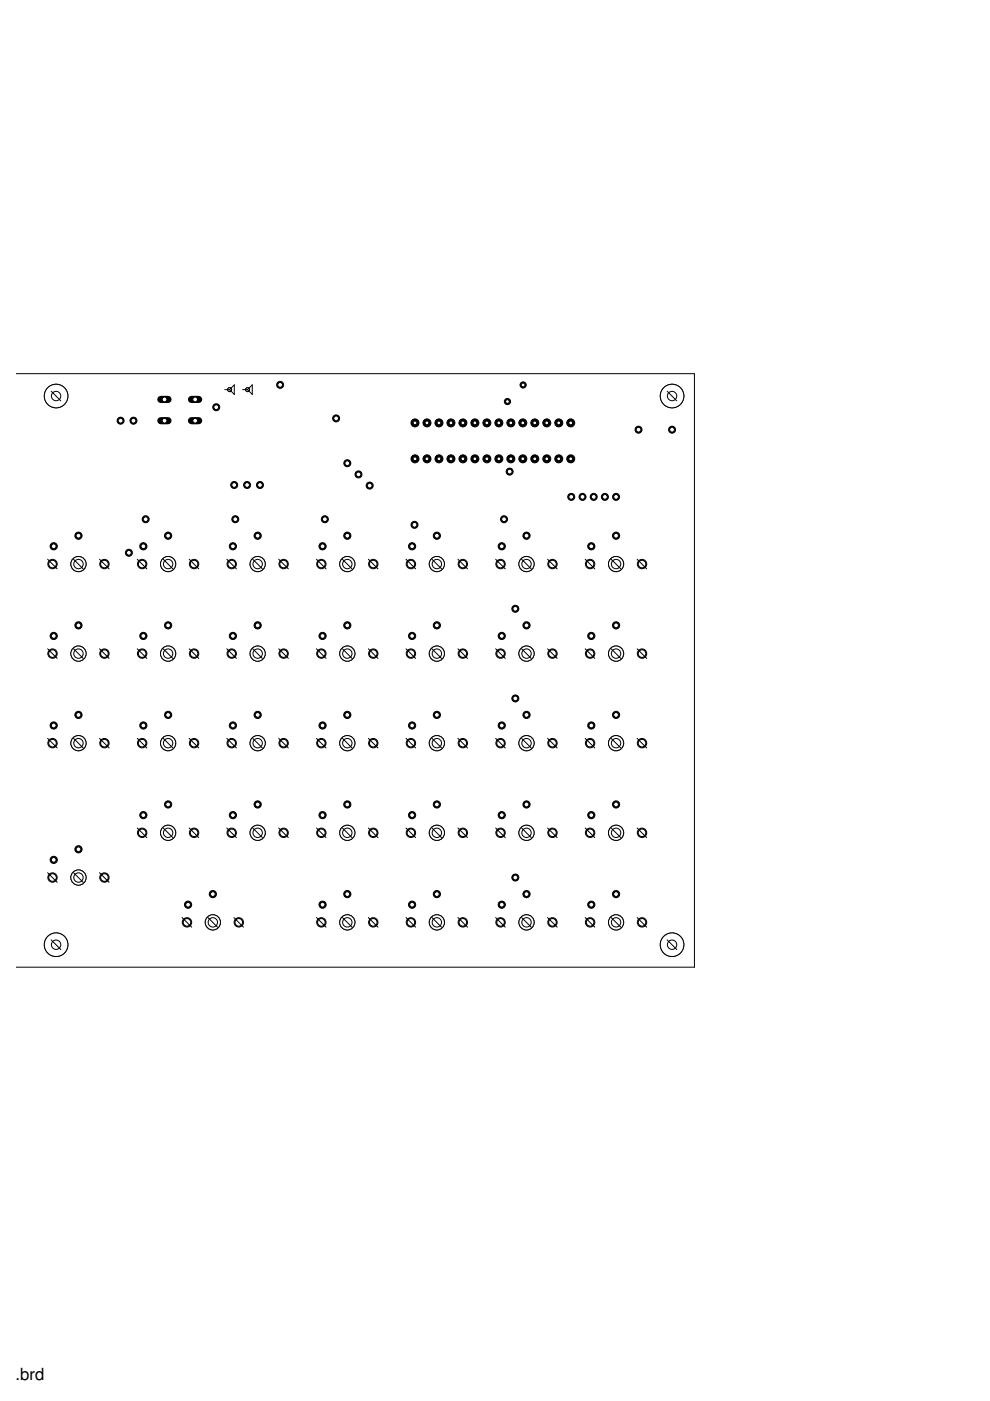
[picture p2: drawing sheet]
<svg xmlns="http://www.w3.org/2000/svg" width="210mm" height="297mm" viewBox="0 0 210 297" stroke-linecap="round" stroke-linejoin="round" font-family="sans-serif">
<defs><g id="words">
<text font-size="3.5" x="-.4" y="292.5">ka.brd</text>
</g></defs>
<circle cx="88" cy="89.7" r=".85" fill="#000" stroke="#000" stroke-width=".21"/>
<circle cx="88" cy="89.7" r=".4" fill="#fff" stroke="#000" stroke-width=".21"/>
<circle cx="90.5" cy="89.7" r=".85" fill="#000" stroke="#000" stroke-width=".21"/>
<circle cx="90.5" cy="89.7" r=".4" fill="#fff" stroke="#000" stroke-width=".21"/>
<circle cx="93.1" cy="89.7" r=".85" fill="#000" stroke="#000" stroke-width=".21"/>
<circle cx="93.1" cy="89.7" r=".4" fill="#fff" stroke="#000" stroke-width=".21"/>
<circle cx="95.6" cy="89.7" r=".85" fill="#000" stroke="#000" stroke-width=".21"/>
<circle cx="95.6" cy="89.7" r=".4" fill="#fff" stroke="#000" stroke-width=".21"/>
<circle cx="98.1" cy="89.7" r=".85" fill="#000" stroke="#000" stroke-width=".21"/>
<circle cx="98.1" cy="89.7" r=".4" fill="#fff" stroke="#000" stroke-width=".21"/>
<circle cx="100.7" cy="89.7" r=".85" fill="#000" stroke="#000" stroke-width=".21"/>
<circle cx="100.7" cy="89.7" r=".4" fill="#fff" stroke="#000" stroke-width=".21"/>
<circle cx="103.2" cy="89.7" r=".85" fill="#000" stroke="#000" stroke-width=".21"/>
<circle cx="103.2" cy="89.7" r=".4" fill="#fff" stroke="#000" stroke-width=".21"/>
<circle cx="105.8" cy="89.7" r=".85" fill="#000" stroke="#000" stroke-width=".21"/>
<circle cx="105.8" cy="89.7" r=".4" fill="#fff" stroke="#000" stroke-width=".21"/>
<circle cx="108.3" cy="89.7" r=".85" fill="#000" stroke="#000" stroke-width=".21"/>
<circle cx="108.3" cy="89.7" r=".4" fill="#fff" stroke="#000" stroke-width=".21"/>
<circle cx="110.8" cy="89.7" r=".85" fill="#000" stroke="#000" stroke-width=".21"/>
<circle cx="110.8" cy="89.7" r=".4" fill="#fff" stroke="#000" stroke-width=".21"/>
<circle cx="113.4" cy="89.7" r=".85" fill="#000" stroke="#000" stroke-width=".21"/>
<circle cx="113.4" cy="89.7" r=".4" fill="#fff" stroke="#000" stroke-width=".21"/>
<circle cx="115.9" cy="89.7" r=".85" fill="#000" stroke="#000" stroke-width=".21"/>
<circle cx="115.9" cy="89.7" r=".4" fill="#fff" stroke="#000" stroke-width=".21"/>
<circle cx="118.5" cy="89.7" r=".85" fill="#000" stroke="#000" stroke-width=".21"/>
<circle cx="118.5" cy="89.7" r=".4" fill="#fff" stroke="#000" stroke-width=".21"/>
<circle cx="121" cy="89.7" r=".85" fill="#000" stroke="#000" stroke-width=".21"/>
<circle cx="121" cy="89.7" r=".4" fill="#fff" stroke="#000" stroke-width=".21"/>
<circle cx="121" cy="97.3" r=".85" fill="#000" stroke="#000" stroke-width=".21"/>
<circle cx="121" cy="97.3" r=".4" fill="#fff" stroke="#000" stroke-width=".21"/>
<circle cx="118.5" cy="97.3" r=".85" fill="#000" stroke="#000" stroke-width=".21"/>
<circle cx="118.5" cy="97.3" r=".4" fill="#fff" stroke="#000" stroke-width=".21"/>
<circle cx="115.9" cy="97.3" r=".85" fill="#000" stroke="#000" stroke-width=".21"/>
<circle cx="115.9" cy="97.3" r=".4" fill="#fff" stroke="#000" stroke-width=".21"/>
<circle cx="113.4" cy="97.3" r=".85" fill="#000" stroke="#000" stroke-width=".21"/>
<circle cx="113.4" cy="97.3" r=".4" fill="#fff" stroke="#000" stroke-width=".21"/>
<circle cx="110.8" cy="97.3" r=".85" fill="#000" stroke="#000" stroke-width=".21"/>
<circle cx="110.8" cy="97.3" r=".4" fill="#fff" stroke="#000" stroke-width=".21"/>
<circle cx="108.3" cy="97.3" r=".85" fill="#000" stroke="#000" stroke-width=".21"/>
<circle cx="108.3" cy="97.3" r=".4" fill="#fff" stroke="#000" stroke-width=".21"/>
<circle cx="105.8" cy="97.3" r=".85" fill="#000" stroke="#000" stroke-width=".21"/>
<circle cx="105.8" cy="97.3" r=".4" fill="#fff" stroke="#000" stroke-width=".21"/>
<circle cx="103.2" cy="97.3" r=".85" fill="#000" stroke="#000" stroke-width=".21"/>
<circle cx="103.2" cy="97.3" r=".4" fill="#fff" stroke="#000" stroke-width=".21"/>
<circle cx="100.7" cy="97.3" r=".85" fill="#000" stroke="#000" stroke-width=".21"/>
<circle cx="100.7" cy="97.3" r=".4" fill="#fff" stroke="#000" stroke-width=".21"/>
<circle cx="98.1" cy="97.3" r=".85" fill="#000" stroke="#000" stroke-width=".21"/>
<circle cx="98.1" cy="97.3" r=".4" fill="#fff" stroke="#000" stroke-width=".21"/>
<circle cx="95.6" cy="97.3" r=".85" fill="#000" stroke="#000" stroke-width=".21"/>
<circle cx="95.6" cy="97.3" r=".4" fill="#fff" stroke="#000" stroke-width=".21"/>
<circle cx="93.1" cy="97.3" r=".85" fill="#000" stroke="#000" stroke-width=".21"/>
<circle cx="93.1" cy="97.3" r=".4" fill="#fff" stroke="#000" stroke-width=".21"/>
<circle cx="90.5" cy="97.3" r=".85" fill="#000" stroke="#000" stroke-width=".21"/>
<circle cx="90.5" cy="97.3" r=".4" fill="#fff" stroke="#000" stroke-width=".21"/>
<circle cx="88" cy="97.3" r=".85" fill="#000" stroke="#000" stroke-width=".21"/>
<circle cx="88" cy="97.3" r=".4" fill="#fff" stroke="#000" stroke-width=".21"/>
<circle cx="130.6" cy="113.6" r=".76" fill="#000" stroke="#000" stroke-width=".21"/>
<circle cx="130.6" cy="113.6" r=".51" fill="#fff" stroke="#000" stroke-width=".21"/>
<circle cx="125.4" cy="115.8" r=".76" fill="#000" stroke="#000" stroke-width=".21"/>
<circle cx="125.4" cy="115.8" r=".51" fill="#fff" stroke="#000" stroke-width=".21"/>
<circle cx="111.6" cy="113.6" r=".76" fill="#000" stroke="#000" stroke-width=".21"/>
<circle cx="111.6" cy="113.6" r=".51" fill="#fff" stroke="#000" stroke-width=".21"/>
<circle cx="106.4" cy="115.8" r=".76" fill="#000" stroke="#000" stroke-width=".21"/>
<circle cx="106.4" cy="115.8" r=".51" fill="#fff" stroke="#000" stroke-width=".21"/>
<circle cx="92.6" cy="113.6" r=".76" fill="#000" stroke="#000" stroke-width=".21"/>
<circle cx="92.6" cy="113.6" r=".51" fill="#fff" stroke="#000" stroke-width=".21"/>
<circle cx="87.4" cy="115.8" r=".76" fill="#000" stroke="#000" stroke-width=".21"/>
<circle cx="87.4" cy="115.8" r=".51" fill="#fff" stroke="#000" stroke-width=".21"/>
<circle cx="73.6" cy="113.6" r=".76" fill="#000" stroke="#000" stroke-width=".21"/>
<circle cx="73.6" cy="113.6" r=".51" fill="#fff" stroke="#000" stroke-width=".21"/>
<circle cx="68.4" cy="115.8" r=".76" fill="#000" stroke="#000" stroke-width=".21"/>
<circle cx="68.4" cy="115.8" r=".51" fill="#fff" stroke="#000" stroke-width=".21"/>
<circle cx="54.6" cy="113.6" r=".76" fill="#000" stroke="#000" stroke-width=".21"/>
<circle cx="54.6" cy="113.6" r=".51" fill="#fff" stroke="#000" stroke-width=".21"/>
<circle cx="49.4" cy="115.8" r=".76" fill="#000" stroke="#000" stroke-width=".21"/>
<circle cx="49.4" cy="115.8" r=".51" fill="#fff" stroke="#000" stroke-width=".21"/>
<circle cx="35.6" cy="113.6" r=".76" fill="#000" stroke="#000" stroke-width=".21"/>
<circle cx="35.6" cy="113.6" r=".51" fill="#fff" stroke="#000" stroke-width=".21"/>
<circle cx="30.4" cy="115.8" r=".76" fill="#000" stroke="#000" stroke-width=".21"/>
<circle cx="30.4" cy="115.8" r=".51" fill="#fff" stroke="#000" stroke-width=".21"/>
<circle cx="16.6" cy="113.6" r=".76" fill="#000" stroke="#000" stroke-width=".21"/>
<circle cx="16.6" cy="113.6" r=".51" fill="#fff" stroke="#000" stroke-width=".21"/>
<circle cx="11.4" cy="115.8" r=".76" fill="#000" stroke="#000" stroke-width=".21"/>
<circle cx="11.4" cy="115.8" r=".51" fill="#fff" stroke="#000" stroke-width=".21"/>
<circle cx="130.6" cy="132.6" r=".76" fill="#000" stroke="#000" stroke-width=".21"/>
<circle cx="130.6" cy="132.6" r=".51" fill="#fff" stroke="#000" stroke-width=".21"/>
<circle cx="125.4" cy="134.8" r=".76" fill="#000" stroke="#000" stroke-width=".21"/>
<circle cx="125.4" cy="134.8" r=".51" fill="#fff" stroke="#000" stroke-width=".21"/>
<circle cx="111.6" cy="132.6" r=".76" fill="#000" stroke="#000" stroke-width=".21"/>
<circle cx="111.6" cy="132.6" r=".51" fill="#fff" stroke="#000" stroke-width=".21"/>
<circle cx="106.4" cy="134.8" r=".76" fill="#000" stroke="#000" stroke-width=".21"/>
<circle cx="106.4" cy="134.8" r=".51" fill="#fff" stroke="#000" stroke-width=".21"/>
<circle cx="92.6" cy="132.6" r=".76" fill="#000" stroke="#000" stroke-width=".21"/>
<circle cx="92.6" cy="132.6" r=".51" fill="#fff" stroke="#000" stroke-width=".21"/>
<circle cx="87.4" cy="134.8" r=".76" fill="#000" stroke="#000" stroke-width=".21"/>
<circle cx="87.4" cy="134.8" r=".51" fill="#fff" stroke="#000" stroke-width=".21"/>
<circle cx="73.6" cy="132.6" r=".76" fill="#000" stroke="#000" stroke-width=".21"/>
<circle cx="73.6" cy="132.6" r=".51" fill="#fff" stroke="#000" stroke-width=".21"/>
<circle cx="68.4" cy="134.8" r=".76" fill="#000" stroke="#000" stroke-width=".21"/>
<circle cx="68.4" cy="134.8" r=".51" fill="#fff" stroke="#000" stroke-width=".21"/>
<circle cx="54.6" cy="132.6" r=".76" fill="#000" stroke="#000" stroke-width=".21"/>
<circle cx="54.6" cy="132.6" r=".51" fill="#fff" stroke="#000" stroke-width=".21"/>
<circle cx="49.4" cy="134.8" r=".76" fill="#000" stroke="#000" stroke-width=".21"/>
<circle cx="49.4" cy="134.8" r=".51" fill="#fff" stroke="#000" stroke-width=".21"/>
<circle cx="35.6" cy="132.6" r=".76" fill="#000" stroke="#000" stroke-width=".21"/>
<circle cx="35.6" cy="132.6" r=".51" fill="#fff" stroke="#000" stroke-width=".21"/>
<circle cx="30.4" cy="134.8" r=".76" fill="#000" stroke="#000" stroke-width=".21"/>
<circle cx="30.4" cy="134.8" r=".51" fill="#fff" stroke="#000" stroke-width=".21"/>
<circle cx="16.6" cy="132.6" r=".76" fill="#000" stroke="#000" stroke-width=".21"/>
<circle cx="16.6" cy="132.6" r=".51" fill="#fff" stroke="#000" stroke-width=".21"/>
<circle cx="11.4" cy="134.8" r=".76" fill="#000" stroke="#000" stroke-width=".21"/>
<circle cx="11.4" cy="134.8" r=".51" fill="#fff" stroke="#000" stroke-width=".21"/>
<circle cx="130.6" cy="151.6" r=".76" fill="#000" stroke="#000" stroke-width=".21"/>
<circle cx="130.6" cy="151.6" r=".51" fill="#fff" stroke="#000" stroke-width=".21"/>
<circle cx="125.4" cy="153.8" r=".76" fill="#000" stroke="#000" stroke-width=".21"/>
<circle cx="125.4" cy="153.8" r=".51" fill="#fff" stroke="#000" stroke-width=".21"/>
<circle cx="111.6" cy="151.6" r=".76" fill="#000" stroke="#000" stroke-width=".21"/>
<circle cx="111.6" cy="151.6" r=".51" fill="#fff" stroke="#000" stroke-width=".21"/>
<circle cx="106.4" cy="153.8" r=".76" fill="#000" stroke="#000" stroke-width=".21"/>
<circle cx="106.4" cy="153.8" r=".51" fill="#fff" stroke="#000" stroke-width=".21"/>
<circle cx="92.6" cy="151.6" r=".76" fill="#000" stroke="#000" stroke-width=".21"/>
<circle cx="92.6" cy="151.6" r=".51" fill="#fff" stroke="#000" stroke-width=".21"/>
<circle cx="87.4" cy="153.8" r=".76" fill="#000" stroke="#000" stroke-width=".21"/>
<circle cx="87.4" cy="153.8" r=".51" fill="#fff" stroke="#000" stroke-width=".21"/>
<circle cx="73.6" cy="151.6" r=".76" fill="#000" stroke="#000" stroke-width=".21"/>
<circle cx="73.6" cy="151.6" r=".51" fill="#fff" stroke="#000" stroke-width=".21"/>
<circle cx="68.4" cy="153.8" r=".76" fill="#000" stroke="#000" stroke-width=".21"/>
<circle cx="68.4" cy="153.8" r=".51" fill="#fff" stroke="#000" stroke-width=".21"/>
<circle cx="54.6" cy="151.6" r=".76" fill="#000" stroke="#000" stroke-width=".21"/>
<circle cx="54.6" cy="151.6" r=".51" fill="#fff" stroke="#000" stroke-width=".21"/>
<circle cx="49.4" cy="153.8" r=".76" fill="#000" stroke="#000" stroke-width=".21"/>
<circle cx="49.4" cy="153.8" r=".51" fill="#fff" stroke="#000" stroke-width=".21"/>
<circle cx="35.6" cy="151.6" r=".76" fill="#000" stroke="#000" stroke-width=".21"/>
<circle cx="35.6" cy="151.6" r=".51" fill="#fff" stroke="#000" stroke-width=".21"/>
<circle cx="30.4" cy="153.8" r=".76" fill="#000" stroke="#000" stroke-width=".21"/>
<circle cx="30.4" cy="153.8" r=".51" fill="#fff" stroke="#000" stroke-width=".21"/>
<circle cx="16.6" cy="151.6" r=".76" fill="#000" stroke="#000" stroke-width=".21"/>
<circle cx="16.6" cy="151.6" r=".51" fill="#fff" stroke="#000" stroke-width=".21"/>
<circle cx="11.4" cy="153.8" r=".76" fill="#000" stroke="#000" stroke-width=".21"/>
<circle cx="11.4" cy="153.8" r=".51" fill="#fff" stroke="#000" stroke-width=".21"/>
<circle cx="130.6" cy="170.6" r=".76" fill="#000" stroke="#000" stroke-width=".21"/>
<circle cx="130.6" cy="170.6" r=".51" fill="#fff" stroke="#000" stroke-width=".21"/>
<circle cx="125.4" cy="172.8" r=".76" fill="#000" stroke="#000" stroke-width=".21"/>
<circle cx="125.4" cy="172.8" r=".51" fill="#fff" stroke="#000" stroke-width=".21"/>
<circle cx="111.6" cy="170.6" r=".76" fill="#000" stroke="#000" stroke-width=".21"/>
<circle cx="111.6" cy="170.6" r=".51" fill="#fff" stroke="#000" stroke-width=".21"/>
<circle cx="106.4" cy="172.8" r=".76" fill="#000" stroke="#000" stroke-width=".21"/>
<circle cx="106.4" cy="172.8" r=".51" fill="#fff" stroke="#000" stroke-width=".21"/>
<circle cx="73.6" cy="170.6" r=".76" fill="#000" stroke="#000" stroke-width=".21"/>
<circle cx="73.6" cy="170.6" r=".51" fill="#fff" stroke="#000" stroke-width=".21"/>
<circle cx="68.4" cy="172.8" r=".76" fill="#000" stroke="#000" stroke-width=".21"/>
<circle cx="68.4" cy="172.8" r=".51" fill="#fff" stroke="#000" stroke-width=".21"/>
<circle cx="54.6" cy="170.6" r=".76" fill="#000" stroke="#000" stroke-width=".21"/>
<circle cx="54.6" cy="170.6" r=".51" fill="#fff" stroke="#000" stroke-width=".21"/>
<circle cx="49.4" cy="172.8" r=".76" fill="#000" stroke="#000" stroke-width=".21"/>
<circle cx="49.4" cy="172.8" r=".51" fill="#fff" stroke="#000" stroke-width=".21"/>
<circle cx="35.6" cy="170.6" r=".76" fill="#000" stroke="#000" stroke-width=".21"/>
<circle cx="35.6" cy="170.6" r=".51" fill="#fff" stroke="#000" stroke-width=".21"/>
<circle cx="30.4" cy="172.8" r=".76" fill="#000" stroke="#000" stroke-width=".21"/>
<circle cx="30.4" cy="172.8" r=".51" fill="#fff" stroke="#000" stroke-width=".21"/>
<circle cx="16.6" cy="180.1" r=".76" fill="#000" stroke="#000" stroke-width=".21"/>
<circle cx="16.6" cy="180.1" r=".51" fill="#fff" stroke="#000" stroke-width=".21"/>
<circle cx="11.4" cy="182.3" r=".76" fill="#000" stroke="#000" stroke-width=".21"/>
<circle cx="11.4" cy="182.3" r=".51" fill="#fff" stroke="#000" stroke-width=".21"/>
<circle cx="130.6" cy="189.6" r=".76" fill="#000" stroke="#000" stroke-width=".21"/>
<circle cx="130.6" cy="189.6" r=".51" fill="#fff" stroke="#000" stroke-width=".21"/>
<circle cx="125.4" cy="191.8" r=".76" fill="#000" stroke="#000" stroke-width=".21"/>
<circle cx="125.4" cy="191.8" r=".51" fill="#fff" stroke="#000" stroke-width=".21"/>
<circle cx="111.6" cy="189.6" r=".76" fill="#000" stroke="#000" stroke-width=".21"/>
<circle cx="111.6" cy="189.6" r=".51" fill="#fff" stroke="#000" stroke-width=".21"/>
<circle cx="106.4" cy="191.8" r=".76" fill="#000" stroke="#000" stroke-width=".21"/>
<circle cx="106.4" cy="191.8" r=".51" fill="#fff" stroke="#000" stroke-width=".21"/>
<circle cx="92.6" cy="189.6" r=".76" fill="#000" stroke="#000" stroke-width=".21"/>
<circle cx="92.6" cy="189.6" r=".51" fill="#fff" stroke="#000" stroke-width=".21"/>
<circle cx="87.4" cy="191.8" r=".76" fill="#000" stroke="#000" stroke-width=".21"/>
<circle cx="87.4" cy="191.8" r=".51" fill="#fff" stroke="#000" stroke-width=".21"/>
<circle cx="73.6" cy="189.6" r=".76" fill="#000" stroke="#000" stroke-width=".21"/>
<circle cx="73.6" cy="189.6" r=".51" fill="#fff" stroke="#000" stroke-width=".21"/>
<circle cx="68.4" cy="191.8" r=".76" fill="#000" stroke="#000" stroke-width=".21"/>
<circle cx="68.4" cy="191.8" r=".51" fill="#fff" stroke="#000" stroke-width=".21"/>
<circle cx="45.1" cy="189.6" r=".76" fill="#000" stroke="#000" stroke-width=".21"/>
<circle cx="45.1" cy="189.6" r=".51" fill="#fff" stroke="#000" stroke-width=".21"/>
<circle cx="39.9" cy="191.8" r=".76" fill="#000" stroke="#000" stroke-width=".21"/>
<circle cx="39.9" cy="191.8" r=".51" fill="#fff" stroke="#000" stroke-width=".21"/>
<circle cx="110.9" cy="81.6" r=".66" fill="#000" stroke="#000" stroke-width=".21"/>
<circle cx="110.9" cy="81.6" r=".4" fill="#fff" stroke="#000" stroke-width=".21"/>
<circle cx="107.6" cy="85.1" r=".66" fill="#000" stroke="#000" stroke-width=".21"/>
<circle cx="107.6" cy="85.1" r=".4" fill="#fff" stroke="#000" stroke-width=".21"/>
<path d="M34.1 89.2h1.5" fill="none" stroke="#000" stroke-width="1.5"/>
<circle cx="34.9" cy="89.2" r=".51" fill="#fff" stroke="#000" stroke-width=".21"/>
<path d="M34.1 84.7h1.5" fill="none" stroke="#000" stroke-width="1.5"/>
<circle cx="34.9" cy="84.7" r=".51" fill="#fff" stroke="#000" stroke-width=".21"/>
<path d="M40.6 89.2h1.5" fill="none" stroke="#000" stroke-width="1.5"/>
<circle cx="41.4" cy="89.2" r=".51" fill="#fff" stroke="#000" stroke-width=".21"/>
<path d="M40.6 84.7h1.5" fill="none" stroke="#000" stroke-width="1.5"/>
<circle cx="41.4" cy="84.7" r=".51" fill="#fff" stroke="#000" stroke-width=".21"/>
<circle cx="92.6" cy="170.6" r=".76" fill="#000" stroke="#000" stroke-width=".21"/>
<circle cx="92.6" cy="170.6" r=".51" fill="#fff" stroke="#000" stroke-width=".21"/>
<circle cx="87.4" cy="172.8" r=".76" fill="#000" stroke="#000" stroke-width=".21"/>
<circle cx="87.4" cy="172.8" r=".51" fill="#fff" stroke="#000" stroke-width=".21"/>
<circle cx="59.4" cy="81.6" r=".74" fill="#000" stroke="#000" stroke-width=".21"/>
<circle cx="59.4" cy="81.6" r=".51" fill="#fff" stroke="#000" stroke-width=".21"/>
<circle cx="108.1" cy="100" r=".74" fill="#000" stroke="#000" stroke-width=".21"/>
<circle cx="108.1" cy="100" r=".51" fill="#fff" stroke="#000" stroke-width=".21"/>
<circle cx="45.8" cy="86.3" r=".74" fill="#000" stroke="#000" stroke-width=".21"/>
<circle cx="45.8" cy="86.3" r=".51" fill="#fff" stroke="#000" stroke-width=".21"/>
<circle cx="106.9" cy="110.1" r=".74" fill="#000" stroke="#000" stroke-width=".21"/>
<circle cx="106.9" cy="110.1" r=".51" fill="#fff" stroke="#000" stroke-width=".21"/>
<circle cx="87.9" cy="111.3" r=".74" fill="#000" stroke="#000" stroke-width=".21"/>
<circle cx="87.9" cy="111.3" r=".51" fill="#fff" stroke="#000" stroke-width=".21"/>
<circle cx="109.3" cy="129.1" r=".74" fill="#000" stroke="#000" stroke-width=".21"/>
<circle cx="109.3" cy="129.1" r=".51" fill="#fff" stroke="#000" stroke-width=".21"/>
<circle cx="68.9" cy="110.1" r=".74" fill="#000" stroke="#000" stroke-width=".21"/>
<circle cx="68.9" cy="110.1" r=".51" fill="#fff" stroke="#000" stroke-width=".21"/>
<circle cx="109.3" cy="148.1" r=".74" fill="#000" stroke="#000" stroke-width=".21"/>
<circle cx="109.3" cy="148.1" r=".51" fill="#fff" stroke="#000" stroke-width=".21"/>
<circle cx="49.9" cy="110.1" r=".74" fill="#000" stroke="#000" stroke-width=".21"/>
<circle cx="49.9" cy="110.1" r=".51" fill="#fff" stroke="#000" stroke-width=".21"/>
<circle cx="30.9" cy="110.1" r=".74" fill="#000" stroke="#000" stroke-width=".21"/>
<circle cx="30.9" cy="110.1" r=".51" fill="#fff" stroke="#000" stroke-width=".21"/>
<circle cx="109.3" cy="186.1" r=".74" fill="#000" stroke="#000" stroke-width=".21"/>
<circle cx="109.3" cy="186.1" r=".51" fill="#fff" stroke="#000" stroke-width=".21"/>
<circle cx="78.4" cy="103" r=".74" fill="#000" stroke="#000" stroke-width=".21"/>
<circle cx="78.4" cy="103" r=".51" fill="#fff" stroke="#000" stroke-width=".21"/>
<circle cx="73.6" cy="98.2" r=".74" fill="#000" stroke="#000" stroke-width=".21"/>
<circle cx="73.6" cy="98.2" r=".51" fill="#fff" stroke="#000" stroke-width=".21"/>
<circle cx="130.6" cy="105.3" r=".74" fill="#000" stroke="#000" stroke-width=".21"/>
<circle cx="130.6" cy="105.3" r=".51" fill="#fff" stroke="#000" stroke-width=".21"/>
<circle cx="25.6" cy="89.2" r=".74" fill="#000" stroke="#000" stroke-width=".21"/>
<circle cx="25.6" cy="89.2" r=".51" fill="#fff" stroke="#000" stroke-width=".21"/>
<circle cx="128.2" cy="105.3" r=".74" fill="#000" stroke="#000" stroke-width=".21"/>
<circle cx="128.2" cy="105.3" r=".51" fill="#fff" stroke="#000" stroke-width=".21"/>
<circle cx="28.3" cy="89.2" r=".74" fill="#000" stroke="#000" stroke-width=".21"/>
<circle cx="28.3" cy="89.2" r=".51" fill="#fff" stroke="#000" stroke-width=".21"/>
<circle cx="123.5" cy="105.3" r=".74" fill="#000" stroke="#000" stroke-width=".21"/>
<circle cx="123.5" cy="105.3" r=".51" fill="#fff" stroke="#000" stroke-width=".21"/>
<circle cx="52.4" cy="102.8" r=".74" fill="#000" stroke="#000" stroke-width=".21"/>
<circle cx="52.4" cy="102.8" r=".51" fill="#fff" stroke="#000" stroke-width=".21"/>
<circle cx="121.1" cy="105.3" r=".74" fill="#000" stroke="#000" stroke-width=".21"/>
<circle cx="121.1" cy="105.3" r=".51" fill="#fff" stroke="#000" stroke-width=".21"/>
<circle cx="49.7" cy="102.8" r=".74" fill="#000" stroke="#000" stroke-width=".21"/>
<circle cx="49.7" cy="102.8" r=".51" fill="#fff" stroke="#000" stroke-width=".21"/>
<circle cx="27.3" cy="117.2" r=".74" fill="#000" stroke="#000" stroke-width=".21"/>
<circle cx="27.3" cy="117.2" r=".51" fill="#fff" stroke="#000" stroke-width=".21"/>
<circle cx="76" cy="100.6" r=".74" fill="#000" stroke="#000" stroke-width=".21"/>
<circle cx="76" cy="100.6" r=".51" fill="#fff" stroke="#000" stroke-width=".21"/>
<circle cx="71.3" cy="88.7" r=".74" fill="#000" stroke="#000" stroke-width=".21"/>
<circle cx="71.3" cy="88.7" r=".51" fill="#fff" stroke="#000" stroke-width=".21"/>
<circle cx="125.9" cy="105.3" r=".74" fill="#000" stroke="#000" stroke-width=".21"/>
<circle cx="125.9" cy="105.3" r=".51" fill="#fff" stroke="#000" stroke-width=".21"/>
<circle cx="55.1" cy="102.8" r=".74" fill="#000" stroke="#000" stroke-width=".21"/>
<circle cx="55.1" cy="102.8" r=".51" fill="#fff" stroke="#000" stroke-width=".21"/>
<circle cx="135.4" cy="91.1" r=".74" fill="#000" stroke="#000" stroke-width=".21"/>
<circle cx="135.4" cy="91.1" r=".51" fill="#fff" stroke="#000" stroke-width=".21"/>
<circle cx="142.5" cy="91.1" r=".74" fill="#000" stroke="#000" stroke-width=".21"/>
<circle cx="142.5" cy="91.1" r=".51" fill="#fff" stroke="#000" stroke-width=".21"/>
<g fill="none" stroke="#000" stroke-width=".21">
<path d="M3.4 79.2h143.8v125.9h-143.8"/>
<circle cx="142.5" cy="200.3" r="2.5"/>
</g>
<circle cx="142.5" cy="200.3" r="2.5" fill="#fff" stroke="#000" stroke-width=".21"/>
<circle cx="11.9" cy="200.3" r="2.5" fill="none" stroke="#000" stroke-width=".21"/>
<circle cx="11.9" cy="200.3" r="2.5" fill="#fff" stroke="#000" stroke-width=".21"/>
<circle cx="11.9" cy="84" r="2.5" fill="none" stroke="#000" stroke-width=".21"/>
<circle cx="11.9" cy="84" r="2.5" fill="#fff" stroke="#000" stroke-width=".21"/>
<circle cx="142.5" cy="84" r="2.5" fill="none" stroke="#000" stroke-width=".21"/>
<circle cx="142.5" cy="84" r="2.5" fill="#fff" stroke="#000" stroke-width=".21"/>
<circle cx="125.1" cy="119.6" r=".8" fill="none" stroke="#000" stroke-width=".21"/>
<circle cx="125.1" cy="119.6" r=".8" fill="#fff" stroke="#000" stroke-width=".21"/>
<circle cx="136.1" cy="119.6" r=".8" fill="none" stroke="#000" stroke-width=".21"/>
<circle cx="136.1" cy="119.6" r=".8" fill="#fff" stroke="#000" stroke-width=".21"/>
<circle cx="130.6" cy="119.6" r="1.61" fill="none" stroke="#000" stroke-width=".21"/>
<circle cx="130.6" cy="119.6" r="1.61" fill="#fff" stroke="#000" stroke-width=".21"/>
<circle cx="106.1" cy="119.6" r=".8" fill="none" stroke="#000" stroke-width=".21"/>
<circle cx="106.1" cy="119.6" r=".8" fill="#fff" stroke="#000" stroke-width=".21"/>
<circle cx="117.1" cy="119.6" r=".8" fill="none" stroke="#000" stroke-width=".21"/>
<circle cx="117.1" cy="119.6" r=".8" fill="#fff" stroke="#000" stroke-width=".21"/>
<circle cx="111.6" cy="119.6" r="1.61" fill="none" stroke="#000" stroke-width=".21"/>
<circle cx="111.6" cy="119.6" r="1.61" fill="#fff" stroke="#000" stroke-width=".21"/>
<circle cx="87.1" cy="119.6" r=".8" fill="none" stroke="#000" stroke-width=".21"/>
<circle cx="87.1" cy="119.6" r=".8" fill="#fff" stroke="#000" stroke-width=".21"/>
<circle cx="98.1" cy="119.6" r=".8" fill="none" stroke="#000" stroke-width=".21"/>
<circle cx="98.1" cy="119.6" r=".8" fill="#fff" stroke="#000" stroke-width=".21"/>
<circle cx="92.6" cy="119.6" r="1.61" fill="none" stroke="#000" stroke-width=".21"/>
<circle cx="92.6" cy="119.6" r="1.61" fill="#fff" stroke="#000" stroke-width=".21"/>
<circle cx="68.1" cy="119.6" r=".8" fill="none" stroke="#000" stroke-width=".21"/>
<circle cx="68.1" cy="119.6" r=".8" fill="#fff" stroke="#000" stroke-width=".21"/>
<circle cx="79.1" cy="119.6" r=".8" fill="none" stroke="#000" stroke-width=".21"/>
<circle cx="79.1" cy="119.6" r=".8" fill="#fff" stroke="#000" stroke-width=".21"/>
<circle cx="73.6" cy="119.6" r="1.61" fill="none" stroke="#000" stroke-width=".21"/>
<circle cx="73.6" cy="119.6" r="1.61" fill="#fff" stroke="#000" stroke-width=".21"/>
<circle cx="49.1" cy="119.6" r=".8" fill="none" stroke="#000" stroke-width=".21"/>
<circle cx="49.1" cy="119.6" r=".8" fill="#fff" stroke="#000" stroke-width=".21"/>
<circle cx="60.1" cy="119.6" r=".8" fill="none" stroke="#000" stroke-width=".21"/>
<circle cx="60.1" cy="119.6" r=".8" fill="#fff" stroke="#000" stroke-width=".21"/>
<circle cx="54.6" cy="119.6" r="1.61" fill="none" stroke="#000" stroke-width=".21"/>
<circle cx="54.6" cy="119.6" r="1.61" fill="#fff" stroke="#000" stroke-width=".21"/>
<circle cx="30.1" cy="119.6" r=".8" fill="none" stroke="#000" stroke-width=".21"/>
<circle cx="30.1" cy="119.6" r=".8" fill="#fff" stroke="#000" stroke-width=".21"/>
<circle cx="41.1" cy="119.6" r=".8" fill="none" stroke="#000" stroke-width=".21"/>
<circle cx="41.1" cy="119.6" r=".8" fill="#fff" stroke="#000" stroke-width=".21"/>
<circle cx="35.6" cy="119.6" r="1.61" fill="none" stroke="#000" stroke-width=".21"/>
<circle cx="35.6" cy="119.6" r="1.61" fill="#fff" stroke="#000" stroke-width=".21"/>
<circle cx="11.1" cy="119.6" r=".8" fill="none" stroke="#000" stroke-width=".21"/>
<circle cx="11.1" cy="119.6" r=".8" fill="#fff" stroke="#000" stroke-width=".21"/>
<circle cx="22.1" cy="119.6" r=".8" fill="none" stroke="#000" stroke-width=".21"/>
<circle cx="22.1" cy="119.6" r=".8" fill="#fff" stroke="#000" stroke-width=".21"/>
<circle cx="16.6" cy="119.6" r="1.61" fill="none" stroke="#000" stroke-width=".21"/>
<circle cx="16.6" cy="119.6" r="1.61" fill="#fff" stroke="#000" stroke-width=".21"/>
<circle cx="125.1" cy="138.6" r=".8" fill="none" stroke="#000" stroke-width=".21"/>
<circle cx="125.1" cy="138.6" r=".8" fill="#fff" stroke="#000" stroke-width=".21"/>
<circle cx="136.1" cy="138.6" r=".8" fill="none" stroke="#000" stroke-width=".21"/>
<circle cx="136.1" cy="138.6" r=".8" fill="#fff" stroke="#000" stroke-width=".21"/>
<circle cx="130.6" cy="138.6" r="1.61" fill="none" stroke="#000" stroke-width=".21"/>
<circle cx="130.6" cy="138.6" r="1.61" fill="#fff" stroke="#000" stroke-width=".21"/>
<circle cx="106.1" cy="138.6" r=".8" fill="none" stroke="#000" stroke-width=".21"/>
<circle cx="106.1" cy="138.6" r=".8" fill="#fff" stroke="#000" stroke-width=".21"/>
<circle cx="117.1" cy="138.6" r=".8" fill="none" stroke="#000" stroke-width=".21"/>
<circle cx="117.1" cy="138.6" r=".8" fill="#fff" stroke="#000" stroke-width=".21"/>
<circle cx="111.6" cy="138.6" r="1.61" fill="none" stroke="#000" stroke-width=".21"/>
<circle cx="111.6" cy="138.6" r="1.61" fill="#fff" stroke="#000" stroke-width=".21"/>
<circle cx="87.1" cy="138.6" r=".8" fill="none" stroke="#000" stroke-width=".21"/>
<circle cx="87.1" cy="138.6" r=".8" fill="#fff" stroke="#000" stroke-width=".21"/>
<circle cx="98.1" cy="138.6" r=".8" fill="none" stroke="#000" stroke-width=".21"/>
<circle cx="98.1" cy="138.6" r=".8" fill="#fff" stroke="#000" stroke-width=".21"/>
<circle cx="92.6" cy="138.6" r="1.61" fill="none" stroke="#000" stroke-width=".21"/>
<circle cx="92.6" cy="138.6" r="1.61" fill="#fff" stroke="#000" stroke-width=".21"/>
<circle cx="68.1" cy="138.6" r=".8" fill="none" stroke="#000" stroke-width=".21"/>
<circle cx="68.1" cy="138.6" r=".8" fill="#fff" stroke="#000" stroke-width=".21"/>
<circle cx="79.1" cy="138.6" r=".8" fill="none" stroke="#000" stroke-width=".21"/>
<circle cx="79.1" cy="138.6" r=".8" fill="#fff" stroke="#000" stroke-width=".21"/>
<circle cx="73.6" cy="138.6" r="1.61" fill="none" stroke="#000" stroke-width=".21"/>
<circle cx="73.6" cy="138.6" r="1.61" fill="#fff" stroke="#000" stroke-width=".21"/>
<circle cx="49.1" cy="138.6" r=".8" fill="none" stroke="#000" stroke-width=".21"/>
<circle cx="49.1" cy="138.6" r=".8" fill="#fff" stroke="#000" stroke-width=".21"/>
<circle cx="60.1" cy="138.6" r=".8" fill="none" stroke="#000" stroke-width=".21"/>
<circle cx="60.1" cy="138.6" r=".8" fill="#fff" stroke="#000" stroke-width=".21"/>
<circle cx="54.6" cy="138.6" r="1.61" fill="none" stroke="#000" stroke-width=".21"/>
<circle cx="54.6" cy="138.6" r="1.61" fill="#fff" stroke="#000" stroke-width=".21"/>
<circle cx="30.1" cy="138.6" r=".8" fill="none" stroke="#000" stroke-width=".21"/>
<circle cx="30.1" cy="138.6" r=".8" fill="#fff" stroke="#000" stroke-width=".21"/>
<circle cx="41.1" cy="138.6" r=".8" fill="none" stroke="#000" stroke-width=".21"/>
<circle cx="41.1" cy="138.6" r=".8" fill="#fff" stroke="#000" stroke-width=".21"/>
<circle cx="35.6" cy="138.6" r="1.61" fill="none" stroke="#000" stroke-width=".21"/>
<circle cx="35.6" cy="138.6" r="1.61" fill="#fff" stroke="#000" stroke-width=".21"/>
<circle cx="11.1" cy="138.6" r=".8" fill="none" stroke="#000" stroke-width=".21"/>
<circle cx="11.1" cy="138.6" r=".8" fill="#fff" stroke="#000" stroke-width=".21"/>
<circle cx="22.1" cy="138.6" r=".8" fill="none" stroke="#000" stroke-width=".21"/>
<circle cx="22.1" cy="138.6" r=".8" fill="#fff" stroke="#000" stroke-width=".21"/>
<circle cx="16.6" cy="138.6" r="1.61" fill="none" stroke="#000" stroke-width=".21"/>
<circle cx="16.6" cy="138.6" r="1.61" fill="#fff" stroke="#000" stroke-width=".21"/>
<circle cx="125.1" cy="157.6" r=".8" fill="none" stroke="#000" stroke-width=".21"/>
<circle cx="125.1" cy="157.6" r=".8" fill="#fff" stroke="#000" stroke-width=".21"/>
<circle cx="136.1" cy="157.6" r=".8" fill="none" stroke="#000" stroke-width=".21"/>
<circle cx="136.1" cy="157.6" r=".8" fill="#fff" stroke="#000" stroke-width=".21"/>
<circle cx="130.6" cy="157.6" r="1.61" fill="none" stroke="#000" stroke-width=".21"/>
<circle cx="130.6" cy="157.6" r="1.61" fill="#fff" stroke="#000" stroke-width=".21"/>
<circle cx="106.1" cy="157.6" r=".8" fill="none" stroke="#000" stroke-width=".21"/>
<circle cx="106.1" cy="157.6" r=".8" fill="#fff" stroke="#000" stroke-width=".21"/>
<circle cx="117.1" cy="157.6" r=".8" fill="none" stroke="#000" stroke-width=".21"/>
<circle cx="117.1" cy="157.6" r=".8" fill="#fff" stroke="#000" stroke-width=".21"/>
<circle cx="111.6" cy="157.6" r="1.61" fill="none" stroke="#000" stroke-width=".21"/>
<circle cx="111.6" cy="157.6" r="1.61" fill="#fff" stroke="#000" stroke-width=".21"/>
<circle cx="87.1" cy="157.6" r=".8" fill="none" stroke="#000" stroke-width=".21"/>
<circle cx="87.1" cy="157.6" r=".8" fill="#fff" stroke="#000" stroke-width=".21"/>
<circle cx="98.1" cy="157.6" r=".8" fill="none" stroke="#000" stroke-width=".21"/>
<circle cx="98.1" cy="157.6" r=".8" fill="#fff" stroke="#000" stroke-width=".21"/>
<circle cx="92.6" cy="157.6" r="1.61" fill="none" stroke="#000" stroke-width=".21"/>
<circle cx="92.6" cy="157.6" r="1.61" fill="#fff" stroke="#000" stroke-width=".21"/>
<circle cx="68.1" cy="157.6" r=".8" fill="none" stroke="#000" stroke-width=".21"/>
<circle cx="68.1" cy="157.6" r=".8" fill="#fff" stroke="#000" stroke-width=".21"/>
<circle cx="79.1" cy="157.6" r=".8" fill="none" stroke="#000" stroke-width=".21"/>
<circle cx="79.1" cy="157.6" r=".8" fill="#fff" stroke="#000" stroke-width=".21"/>
<circle cx="73.6" cy="157.6" r="1.61" fill="none" stroke="#000" stroke-width=".21"/>
<circle cx="73.6" cy="157.6" r="1.61" fill="#fff" stroke="#000" stroke-width=".21"/>
<circle cx="49.1" cy="157.6" r=".8" fill="none" stroke="#000" stroke-width=".21"/>
<circle cx="49.1" cy="157.6" r=".8" fill="#fff" stroke="#000" stroke-width=".21"/>
<circle cx="60.1" cy="157.6" r=".8" fill="none" stroke="#000" stroke-width=".21"/>
<circle cx="60.1" cy="157.6" r=".8" fill="#fff" stroke="#000" stroke-width=".21"/>
<circle cx="54.6" cy="157.6" r="1.61" fill="none" stroke="#000" stroke-width=".21"/>
<circle cx="54.6" cy="157.6" r="1.61" fill="#fff" stroke="#000" stroke-width=".21"/>
<circle cx="30.1" cy="157.6" r=".8" fill="none" stroke="#000" stroke-width=".21"/>
<circle cx="30.1" cy="157.6" r=".8" fill="#fff" stroke="#000" stroke-width=".21"/>
<circle cx="41.1" cy="157.6" r=".8" fill="none" stroke="#000" stroke-width=".21"/>
<circle cx="41.1" cy="157.6" r=".8" fill="#fff" stroke="#000" stroke-width=".21"/>
<circle cx="35.6" cy="157.6" r="1.61" fill="none" stroke="#000" stroke-width=".21"/>
<circle cx="35.6" cy="157.6" r="1.61" fill="#fff" stroke="#000" stroke-width=".21"/>
<circle cx="11.1" cy="157.6" r=".8" fill="none" stroke="#000" stroke-width=".21"/>
<circle cx="11.1" cy="157.6" r=".8" fill="#fff" stroke="#000" stroke-width=".21"/>
<circle cx="22.1" cy="157.6" r=".8" fill="none" stroke="#000" stroke-width=".21"/>
<circle cx="22.1" cy="157.6" r=".8" fill="#fff" stroke="#000" stroke-width=".21"/>
<circle cx="16.6" cy="157.6" r="1.61" fill="none" stroke="#000" stroke-width=".21"/>
<circle cx="16.6" cy="157.6" r="1.61" fill="#fff" stroke="#000" stroke-width=".21"/>
<circle cx="125.1" cy="176.6" r=".8" fill="none" stroke="#000" stroke-width=".21"/>
<circle cx="125.1" cy="176.6" r=".8" fill="#fff" stroke="#000" stroke-width=".21"/>
<circle cx="136.1" cy="176.6" r=".8" fill="none" stroke="#000" stroke-width=".21"/>
<circle cx="136.1" cy="176.6" r=".8" fill="#fff" stroke="#000" stroke-width=".21"/>
<circle cx="130.6" cy="176.6" r="1.61" fill="none" stroke="#000" stroke-width=".21"/>
<circle cx="130.6" cy="176.6" r="1.61" fill="#fff" stroke="#000" stroke-width=".21"/>
<circle cx="106.1" cy="176.6" r=".8" fill="none" stroke="#000" stroke-width=".21"/>
<circle cx="106.1" cy="176.6" r=".8" fill="#fff" stroke="#000" stroke-width=".21"/>
<circle cx="117.1" cy="176.6" r=".8" fill="none" stroke="#000" stroke-width=".21"/>
<circle cx="117.1" cy="176.6" r=".8" fill="#fff" stroke="#000" stroke-width=".21"/>
<circle cx="111.6" cy="176.6" r="1.61" fill="none" stroke="#000" stroke-width=".21"/>
<circle cx="111.6" cy="176.6" r="1.61" fill="#fff" stroke="#000" stroke-width=".21"/>
<circle cx="68.1" cy="176.6" r=".8" fill="none" stroke="#000" stroke-width=".21"/>
<circle cx="68.1" cy="176.6" r=".8" fill="#fff" stroke="#000" stroke-width=".21"/>
<circle cx="79.1" cy="176.6" r=".8" fill="none" stroke="#000" stroke-width=".21"/>
<circle cx="79.1" cy="176.6" r=".8" fill="#fff" stroke="#000" stroke-width=".21"/>
<circle cx="73.6" cy="176.6" r="1.61" fill="none" stroke="#000" stroke-width=".21"/>
<circle cx="73.6" cy="176.6" r="1.61" fill="#fff" stroke="#000" stroke-width=".21"/>
<circle cx="49.1" cy="176.6" r=".8" fill="none" stroke="#000" stroke-width=".21"/>
<circle cx="49.1" cy="176.6" r=".8" fill="#fff" stroke="#000" stroke-width=".21"/>
<circle cx="60.1" cy="176.6" r=".8" fill="none" stroke="#000" stroke-width=".21"/>
<circle cx="60.1" cy="176.6" r=".8" fill="#fff" stroke="#000" stroke-width=".21"/>
<circle cx="54.6" cy="176.6" r="1.61" fill="none" stroke="#000" stroke-width=".21"/>
<circle cx="54.6" cy="176.6" r="1.61" fill="#fff" stroke="#000" stroke-width=".21"/>
<circle cx="30.1" cy="176.6" r=".8" fill="none" stroke="#000" stroke-width=".21"/>
<circle cx="30.1" cy="176.6" r=".8" fill="#fff" stroke="#000" stroke-width=".21"/>
<circle cx="41.1" cy="176.6" r=".8" fill="none" stroke="#000" stroke-width=".21"/>
<circle cx="41.1" cy="176.6" r=".8" fill="#fff" stroke="#000" stroke-width=".21"/>
<circle cx="35.6" cy="176.6" r="1.61" fill="none" stroke="#000" stroke-width=".21"/>
<circle cx="35.6" cy="176.6" r="1.61" fill="#fff" stroke="#000" stroke-width=".21"/>
<circle cx="11.1" cy="186.1" r=".8" fill="none" stroke="#000" stroke-width=".21"/>
<circle cx="11.1" cy="186.1" r=".8" fill="#fff" stroke="#000" stroke-width=".21"/>
<circle cx="22.1" cy="186.1" r=".8" fill="none" stroke="#000" stroke-width=".21"/>
<circle cx="22.1" cy="186.1" r=".8" fill="#fff" stroke="#000" stroke-width=".21"/>
<circle cx="16.6" cy="186.1" r="1.61" fill="none" stroke="#000" stroke-width=".21"/>
<circle cx="16.6" cy="186.1" r="1.61" fill="#fff" stroke="#000" stroke-width=".21"/>
<circle cx="125.1" cy="195.6" r=".8" fill="none" stroke="#000" stroke-width=".21"/>
<circle cx="125.1" cy="195.6" r=".8" fill="#fff" stroke="#000" stroke-width=".21"/>
<circle cx="136.1" cy="195.6" r=".8" fill="none" stroke="#000" stroke-width=".21"/>
<circle cx="136.1" cy="195.6" r=".8" fill="#fff" stroke="#000" stroke-width=".21"/>
<circle cx="130.6" cy="195.6" r="1.61" fill="none" stroke="#000" stroke-width=".21"/>
<circle cx="130.6" cy="195.6" r="1.61" fill="#fff" stroke="#000" stroke-width=".21"/>
<circle cx="106.1" cy="195.6" r=".8" fill="none" stroke="#000" stroke-width=".21"/>
<circle cx="106.1" cy="195.6" r=".8" fill="#fff" stroke="#000" stroke-width=".21"/>
<circle cx="117.1" cy="195.6" r=".8" fill="none" stroke="#000" stroke-width=".21"/>
<circle cx="117.1" cy="195.6" r=".8" fill="#fff" stroke="#000" stroke-width=".21"/>
<circle cx="111.6" cy="195.6" r="1.61" fill="none" stroke="#000" stroke-width=".21"/>
<circle cx="111.6" cy="195.6" r="1.61" fill="#fff" stroke="#000" stroke-width=".21"/>
<circle cx="87.1" cy="195.6" r=".8" fill="none" stroke="#000" stroke-width=".21"/>
<circle cx="87.1" cy="195.6" r=".8" fill="#fff" stroke="#000" stroke-width=".21"/>
<circle cx="98.1" cy="195.6" r=".8" fill="none" stroke="#000" stroke-width=".21"/>
<circle cx="98.1" cy="195.6" r=".8" fill="#fff" stroke="#000" stroke-width=".21"/>
<circle cx="92.6" cy="195.6" r="1.61" fill="none" stroke="#000" stroke-width=".21"/>
<circle cx="92.6" cy="195.6" r="1.61" fill="#fff" stroke="#000" stroke-width=".21"/>
<circle cx="68.1" cy="195.6" r=".8" fill="none" stroke="#000" stroke-width=".21"/>
<circle cx="68.1" cy="195.6" r=".8" fill="#fff" stroke="#000" stroke-width=".21"/>
<circle cx="79.1" cy="195.6" r=".8" fill="none" stroke="#000" stroke-width=".21"/>
<circle cx="79.1" cy="195.6" r=".8" fill="#fff" stroke="#000" stroke-width=".21"/>
<circle cx="73.6" cy="195.6" r="1.61" fill="none" stroke="#000" stroke-width=".21"/>
<circle cx="73.6" cy="195.6" r="1.61" fill="#fff" stroke="#000" stroke-width=".21"/>
<circle cx="39.6" cy="195.6" r=".8" fill="none" stroke="#000" stroke-width=".21"/>
<circle cx="39.6" cy="195.6" r=".8" fill="#fff" stroke="#000" stroke-width=".21"/>
<circle cx="50.6" cy="195.6" r=".8" fill="none" stroke="#000" stroke-width=".21"/>
<circle cx="50.6" cy="195.6" r=".8" fill="#fff" stroke="#000" stroke-width=".21"/>
<circle cx="45.1" cy="195.6" r="1.61" fill="none" stroke="#000" stroke-width=".21"/>
<circle cx="45.1" cy="195.6" r="1.61" fill="#fff" stroke="#000" stroke-width=".21"/>
<circle cx="48.7" cy="82.6" r=".42" fill="none" stroke="#000" stroke-width=".21"/>
<circle cx="48.7" cy="82.6" r=".42" fill="#fff" stroke="#000" stroke-width=".21"/>
<circle cx="52.5" cy="82.6" r=".42" fill="none" stroke="#000" stroke-width=".21"/>
<circle cx="52.5" cy="82.6" r=".42" fill="#fff" stroke="#000" stroke-width=".21"/>
<circle cx="87.1" cy="176.6" r=".8" fill="none" stroke="#000" stroke-width=".21"/>
<circle cx="87.1" cy="176.6" r=".8" fill="#fff" stroke="#000" stroke-width=".21"/>
<circle cx="98.1" cy="176.6" r=".8" fill="none" stroke="#000" stroke-width=".21"/>
<circle cx="98.1" cy="176.6" r=".8" fill="#fff" stroke="#000" stroke-width=".21"/>
<circle cx="92.6" cy="176.6" r="1.61" fill="none" stroke="#000" stroke-width=".21"/>
<circle cx="92.6" cy="176.6" r="1.61" fill="#fff" stroke="#000" stroke-width=".21"/>
<g fill="none" stroke="#000" stroke-width=".21">
<path d="M10.9 83l2 2M47.6 82.6h1.1M49.7 81.6v2l-1-1zM51.5 82.6h1M53.5 81.6v2l-1-1zM141.5 83l2 2M10.1 118.6l2 2M15.6 118.6l2 2M21.1 118.6l2 2M29.1 118.6l2 2M34.6 118.6l2 2M40.1 118.6l2 2"/>
<path d="M48.1 118.6l2 2M53.6 118.6l2 2M59.1 118.6l2 2M67.1 118.6l2 2M72.6 118.6l2 2M78.1 118.6l2 2M86.1 118.6l2 2M91.6 118.6l2 2M97.1 118.6l2 2M105.1 118.6l2 2M110.6 118.6l2 2M116.1 118.6l2 2"/>
<path d="M124.1 118.6l2 2M129.6 118.6l2 2M135.1 118.6l2 2M10.1 137.6l2 2M15.6 137.6l2 2M21.1 137.6l2 2M29.1 137.6l2 2M34.6 137.6l2 2M40.1 137.6l2 2M48.1 137.6l2 2M53.6 137.6l2 2M59.1 137.6l2 2"/>
<path d="M67.1 137.6l2 2M72.6 137.6l2 2M78.1 137.6l2 2M86.1 137.6l2 2M91.6 137.6l2 2M97.1 137.6l2 2M105.1 137.6l2 2M110.6 137.6l2 2M116.1 137.6l2 2M124.1 137.6l2 2M129.6 137.6l2 2M135.1 137.6l2 2"/>
<path d="M10.1 156.5l2 2.1M15.6 156.5l2 2.1M21.1 156.5l2 2.1M29.1 156.5l2 2.1M34.6 156.5l2 2.1M40.1 156.5l2 2.1M48.1 156.5l2 2.1M53.6 156.5l2 2.1M59.1 156.5l2 2.1M67.1 156.5l2 2.1M72.6 156.5l2 2.1M78.1 156.5l2 2.1"/>
<path d="M86.1 156.5l2 2.1M91.6 156.5l2 2.1M97.1 156.5l2 2.1M105.1 156.5l2 2.1M110.6 156.5l2 2.1M116.1 156.5l2 2.1M124.1 156.5l2 2.1M129.6 156.5l2 2.1M135.1 156.5l2 2.1M29.1 175.6l2 2M34.6 175.6l2 2M40.1 175.6l2 2"/>
<path d="M48.1 175.6l2 2M53.6 175.6l2 2M59.1 175.6l2 2M67.1 175.6l2 2M72.6 175.6l2 2M78.1 175.6l2 2M86.1 175.6l2 2M91.6 175.6l2 2M97.1 175.6l2 2M105.1 175.6l2 2M110.6 175.6l2 2M116.1 175.6l2 2"/>
<path d="M124.1 175.6l2 2M129.6 175.6l2 2M135.1 175.6l2 2M10.1 185l2 2.1M10.9 199.3l2 2M15.6 185l2 2.1M21.1 185l2 2.1M38.6 194.5l2 2.1M44.1 194.5l2 2.1M49.6 194.5l2 2.1M67.1 194.5l2 2.1M72.6 194.5l2 2.1"/>
<path d="M78.1 194.5l2 2.1M86.1 194.5l2 2.1M91.6 194.5l2 2.1M97.1 194.5l2 2.1M105.1 194.5l2 2.1M110.6 194.5l2 2.1M116.1 194.5l2 2.1M124.1 194.5l2 2.1M129.6 194.5l2 2.1M135.1 194.5l2 2.1M141.5 199.3l2 2"/>
<circle cx="11.9" cy="84" r=".99"/>
<circle cx="142.5" cy="84" r=".99"/>
<circle cx="11.1" cy="119.6" r=".99"/>
<circle cx="16.6" cy="119.6" r=".99"/>
<circle cx="22.1" cy="119.6" r=".99"/>
<circle cx="30.1" cy="119.6" r=".99"/>
<circle cx="35.6" cy="119.6" r=".99"/>
<circle cx="41.1" cy="119.6" r=".99"/>
<circle cx="49.1" cy="119.6" r=".99"/>
<circle cx="54.6" cy="119.6" r=".99"/>
<circle cx="60.1" cy="119.6" r=".99"/>
<circle cx="68.1" cy="119.6" r=".99"/>
<circle cx="73.6" cy="119.6" r=".99"/>
<circle cx="79.1" cy="119.6" r=".99"/>
<circle cx="87.1" cy="119.6" r=".99"/>
<circle cx="92.6" cy="119.6" r=".99"/>
<circle cx="98.1" cy="119.6" r=".99"/>
<circle cx="106.1" cy="119.6" r=".99"/>
<circle cx="111.6" cy="119.6" r=".99"/>
<circle cx="117.1" cy="119.6" r=".99"/>
<circle cx="125.1" cy="119.6" r=".99"/>
<circle cx="130.6" cy="119.6" r=".99"/>
<circle cx="136.1" cy="119.6" r=".99"/>
<circle cx="11.1" cy="138.6" r=".99"/>
<circle cx="16.6" cy="138.6" r=".99"/>
<circle cx="22.1" cy="138.6" r=".99"/>
<circle cx="30.1" cy="138.6" r=".99"/>
<circle cx="35.6" cy="138.6" r=".99"/>
<circle cx="41.1" cy="138.6" r=".99"/>
<circle cx="49.1" cy="138.6" r=".99"/>
<circle cx="54.6" cy="138.6" r=".99"/>
<circle cx="60.1" cy="138.6" r=".99"/>
<circle cx="68.1" cy="138.6" r=".99"/>
<circle cx="73.6" cy="138.6" r=".99"/>
<circle cx="79.1" cy="138.6" r=".99"/>
<circle cx="87.1" cy="138.6" r=".99"/>
<circle cx="92.6" cy="138.6" r=".99"/>
<circle cx="98.1" cy="138.6" r=".99"/>
<circle cx="106.1" cy="138.6" r=".99"/>
<circle cx="111.6" cy="138.6" r=".99"/>
<circle cx="117.1" cy="138.6" r=".99"/>
<circle cx="125.1" cy="138.6" r=".99"/>
<circle cx="130.6" cy="138.6" r=".99"/>
<circle cx="136.1" cy="138.6" r=".99"/>
<circle cx="11.1" cy="157.6" r=".99"/>
<circle cx="16.6" cy="157.6" r=".99"/>
<circle cx="22.1" cy="157.6" r=".99"/>
<circle cx="30.1" cy="157.6" r=".99"/>
<circle cx="35.6" cy="157.6" r=".99"/>
<circle cx="41.1" cy="157.6" r=".99"/>
<circle cx="49.1" cy="157.6" r=".99"/>
<circle cx="54.6" cy="157.6" r=".99"/>
<circle cx="60.1" cy="157.6" r=".99"/>
<circle cx="68.1" cy="157.6" r=".99"/>
<circle cx="73.6" cy="157.6" r=".99"/>
<circle cx="79.1" cy="157.6" r=".99"/>
<circle cx="87.1" cy="157.6" r=".99"/>
<circle cx="92.6" cy="157.6" r=".99"/>
<circle cx="98.1" cy="157.6" r=".99"/>
<circle cx="106.1" cy="157.6" r=".99"/>
<circle cx="111.6" cy="157.6" r=".99"/>
<circle cx="117.1" cy="157.6" r=".99"/>
<circle cx="125.1" cy="157.6" r=".99"/>
<circle cx="130.6" cy="157.6" r=".99"/>
<circle cx="136.1" cy="157.6" r=".99"/>
<circle cx="30.1" cy="176.6" r=".99"/>
<circle cx="35.6" cy="176.6" r=".99"/>
<circle cx="41.1" cy="176.6" r=".99"/>
<circle cx="49.1" cy="176.6" r=".99"/>
<circle cx="54.6" cy="176.6" r=".99"/>
<circle cx="60.1" cy="176.6" r=".99"/>
<circle cx="68.1" cy="176.6" r=".99"/>
<circle cx="73.6" cy="176.6" r=".99"/>
<circle cx="79.1" cy="176.6" r=".99"/>
<circle cx="87.1" cy="176.6" r=".99"/>
<circle cx="92.6" cy="176.6" r=".99"/>
<circle cx="98.1" cy="176.6" r=".99"/>
<circle cx="106.1" cy="176.6" r=".99"/>
<circle cx="111.6" cy="176.6" r=".99"/>
<circle cx="117.1" cy="176.6" r=".99"/>
<circle cx="125.1" cy="176.6" r=".99"/>
<circle cx="130.6" cy="176.6" r=".99"/>
<circle cx="136.1" cy="176.6" r=".99"/>
<circle cx="11.1" cy="186.1" r=".99"/>
<circle cx="16.6" cy="186.1" r=".99"/>
<circle cx="22.1" cy="186.1" r=".99"/>
<circle cx="39.6" cy="195.6" r=".99"/>
<circle cx="45.1" cy="195.6" r=".99"/>
<circle cx="50.6" cy="195.6" r=".99"/>
<circle cx="68.1" cy="195.6" r=".99"/>
<circle cx="73.6" cy="195.6" r=".99"/>
<circle cx="79.1" cy="195.6" r=".99"/>
<circle cx="87.1" cy="195.6" r=".99"/>
<circle cx="92.6" cy="195.6" r=".99"/>
<circle cx="98.1" cy="195.6" r=".99"/>
<circle cx="106.1" cy="195.6" r=".99"/>
<circle cx="111.6" cy="195.6" r=".99"/>
<circle cx="117.1" cy="195.6" r=".99"/>
<circle cx="125.1" cy="195.6" r=".99"/>
<circle cx="130.6" cy="195.6" r=".99"/>
<circle cx="136.1" cy="195.6" r=".99"/>
<circle cx="11.9" cy="200.3" r=".99"/>
<circle cx="142.5" cy="200.3" r=".99"/>
</g>
<use href="#words"/>
</svg>
